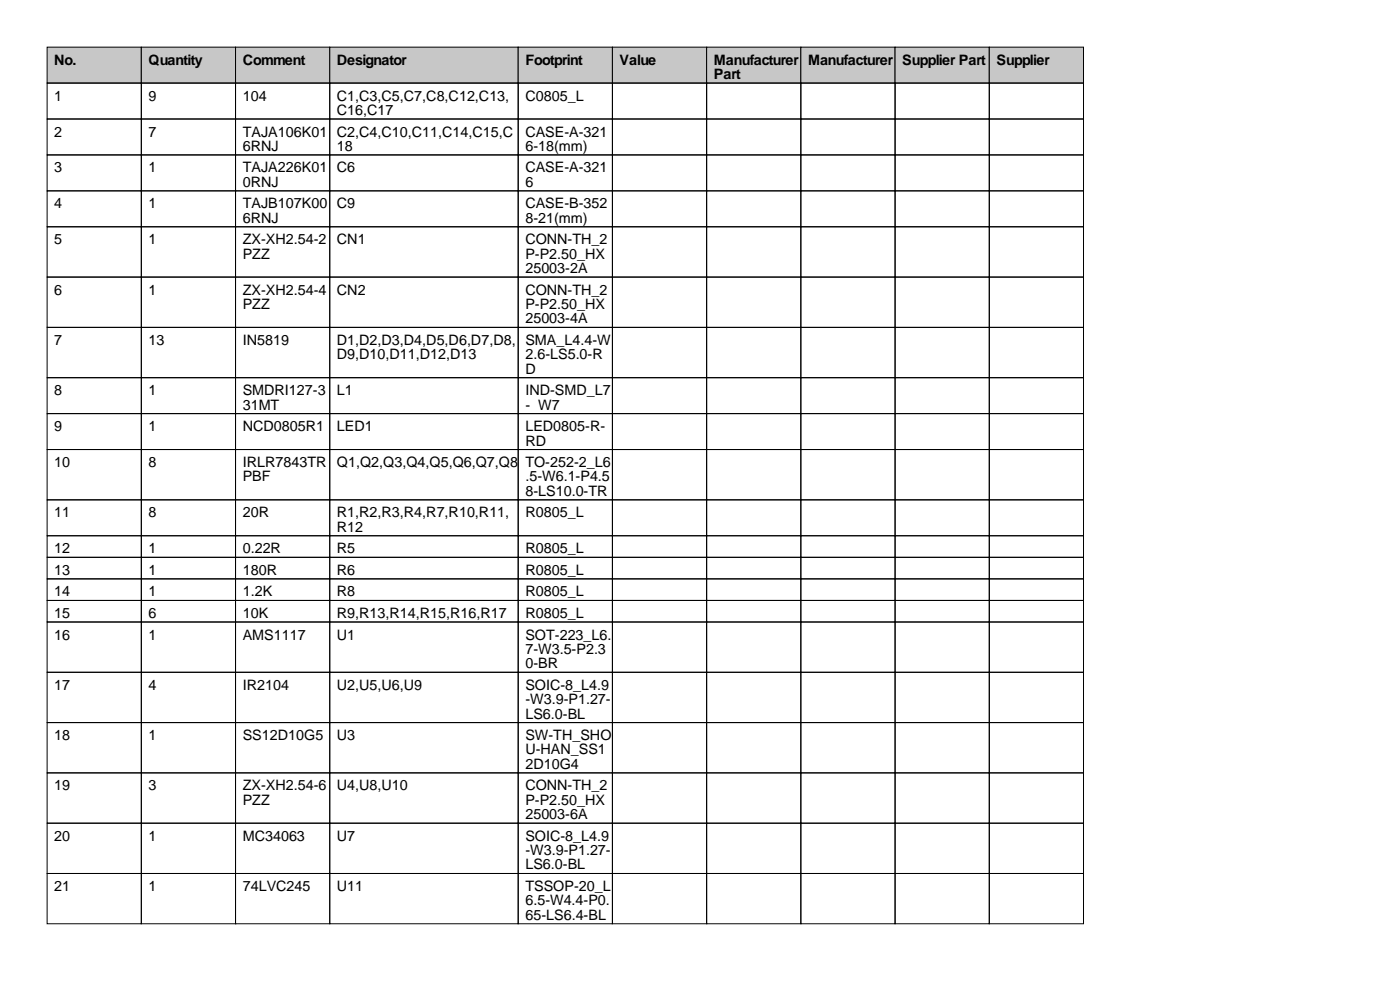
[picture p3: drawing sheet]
<svg xmlns="http://www.w3.org/2000/svg" width="297mm" height="210mm" viewBox="0 0 297 210" stroke-linecap="round" stroke-linejoin="round" font-family="sans-serif">
<defs><g id="words">
<g font-size="3">
<text x="11.5" y="13.7">No.</text>
<text x="31.5" y="13.7">Quantity</text>
<text x="51.5" y="13.7">Comment</text>
<text x="71.5" y="13.7">Designator</text>
<text x="111.5" y="13.7">Footprint</text>
<text x="131.5" y="13.7">Value</text>
<text x="151.5" y="13.7">Manufacturer</text>
<text x="151.5" y="16.8">Part</text>
<text x="171.5" y="13.7">Manufacturer</text>
<text x="191.5" y="13.7">Supplier Part</text>
<text x="211.5" y="13.7">Supplier</text>
<text x="11.5" y="21.3">1</text>
<text x="31.5" y="21.3">9</text>
<text x="51.5" y="21.3">104</text>
<text x="71.5" y="21.3">C1,C3,C5,C7,C8,C12,C13,</text>
<text x="111.5" y="21.3">C0805_L</text>
<text x="11.5" y="29">2</text>
<text x="31.5" y="29">7</text>
<text x="51.5" y="29">TAJA106K01</text>
<text x="71.5" y="24.4">C16,C17</text>
<text x="71.5" y="29">C2,C4,C10,C11,C14,C15,C</text>
<text x="111.5" y="29">CASE-A-321</text>
<text x="51.5" y="32">6RNJ</text>
<text x="71.5" y="32">18</text>
<text x="111.5" y="32">6-18(mm)</text>
<text x="11.5" y="36.6">3</text>
<text x="31.5" y="36.6">1</text>
<text x="51.5" y="36.6">TAJA226K01</text>
<text x="51.5" y="39.6">0RNJ</text>
<text x="71.5" y="36.6">C6</text>
<text x="111.5" y="36.6">CASE-A-321</text>
<text x="111.5" y="39.6">6</text>
<text x="11.5" y="44.2">4</text>
<text x="31.5" y="44.2">1</text>
<text x="51.5" y="44.2">TAJB107K00</text>
<text x="51.5" y="47.2">6RNJ</text>
<text x="71.5" y="44.2">C9</text>
<text x="111.5" y="44.2">CASE-B-352</text>
<text x="111.5" y="47.2">8-21(mm)</text>
<text x="11.5" y="51.8">5</text>
<text x="31.5" y="51.8">1</text>
<text x="51.5" y="51.8">ZX-XH2.54-2</text>
<text x="71.5" y="51.8">CN1</text>
<text x="111.5" y="51.8">CONN-TH_2</text>
<text x="51.5" y="54.9">PZZ</text>
<text x="111.5" y="54.9">P-P2.50_HX</text>
<text x="111.5" y="57.9">25003-2A</text>
<text x="11.5" y="62.5">6</text>
<text x="31.5" y="62.5">1</text>
<text x="51.5" y="62.5">ZX-XH2.54-4</text>
<text x="51.5" y="65.5">PZZ</text>
<text x="71.5" y="62.5">CN2</text>
<text x="111.5" y="62.5">CONN-TH_2</text>
<text x="111.5" y="65.5">P-P2.50_HX</text>
<text x="111.5" y="68.6">25003-4A</text>
<text x="11.5" y="73.2">7</text>
<text x="31.5" y="73.2">13</text>
<text x="51.5" y="73.2">IN5819</text>
<text x="71.5" y="73.2">D1,D2,D3,D4,D5,D6,D7,D8,</text>
<text x="71.5" y="76.2">D9,D10,D11,D12,D13</text>
<text x="111.5" y="73.2">SMA_L4.4-W</text>
<text x="111.5" y="76.2">2.6-LS5.0-R</text>
<text x="11.5" y="83.8">8</text>
<text x="31.5" y="83.8">1</text>
<text x="51.5" y="83.8">SMDRI127-3</text>
<text x="71.5" y="83.8">L1</text>
<text x="111.5" y="79.3">D</text>
<text x="111.5" y="83.8">IND-SMD_L7</text>
<text x="51.5" y="86.9">31MT</text>
<text x="111.5" y="86.9">- W7</text>
<text x="11.5" y="91.4">9</text>
<text x="31.5" y="91.4">1</text>
<text x="51.5" y="91.4">NCD0805R1</text>
<text x="71.5" y="91.4">LED1</text>
<text x="111.5" y="91.4">LED0805-R-</text>
<text x="111.5" y="94.5">RD</text>
<text x="11.5" y="99.1">10</text>
<text x="31.5" y="99.1">8</text>
<text x="51.5" y="99.1">IRLR7843TR</text>
<text x="71.5" y="99.1">Q1,Q2,Q3,Q4,Q5,Q6,Q7,Q8</text>
<text x="111.5" y="99.1">TO-252-2_L6</text>
<text x="51.5" y="102.1">PBF</text>
<text x="111.5" y="102.1">.5-W6.1-P4.5</text>
<text x="111.5" y="105.2">8-LS10.0-TR</text>
<text x="11.5" y="109.7">11</text>
<text x="31.5" y="109.7">8</text>
<text x="51.5" y="109.7">20R</text>
<text x="71.5" y="109.7">R1,R2,R3,R4,R7,R10,R11,</text>
<text x="71.5" y="112.8">R12</text>
<text x="111.5" y="109.7">R0805_L</text>
<text x="11.5" y="117.4">12</text>
<text x="31.5" y="117.4">1</text>
<text x="51.5" y="117.4">0.22R</text>
<text x="71.5" y="117.4">R5</text>
<text x="111.5" y="117.4">R0805_L</text>
<text x="11.5" y="121.9">13</text>
<text x="31.5" y="121.9">1</text>
<text x="51.5" y="121.9">180R</text>
<text x="71.5" y="121.9">R6</text>
<text x="111.5" y="121.9">R0805_L</text>
<text x="11.5" y="126.5">14</text>
<text x="11.5" y="131.1">15</text>
<text x="31.5" y="126.5">1</text>
<text x="31.5" y="131.1">6</text>
<text x="51.5" y="126.5">1.2K</text>
<text x="51.5" y="131.1">10K</text>
<text x="71.5" y="126.5">R8</text>
<text x="71.5" y="131.1">R9,R13,R14,R15,R16,R17</text>
<text x="111.5" y="126.5">R0805_L</text>
<text x="111.5" y="131.1">R0805_L</text>
<text x="11.5" y="135.6">16</text>
<text x="31.5" y="135.6">1</text>
<text x="51.5" y="135.6">AMS1117</text>
<text x="71.5" y="135.6">U1</text>
<text x="111.5" y="135.6">SOT-223_L6.</text>
<text x="111.5" y="138.7">7-W3.5-P2.3</text>
<text x="111.5" y="141.7">0-BR</text>
<text x="11.5" y="146.3">17</text>
<text x="31.5" y="146.3">4</text>
<text x="51.5" y="146.3">IR2104</text>
<text x="71.5" y="146.3">U2,U5,U6,U9</text>
<text x="111.5" y="146.3">SOIC-8_L4.9</text>
<text x="111.5" y="149.4">-W3.9-P1.27-</text>
<text x="111.5" y="152.4">LS6.0-BL</text>
<text x="11.5" y="157">18</text>
<text x="31.5" y="157">1</text>
<text x="51.5" y="157">SS12D10G5</text>
<text x="71.5" y="157">U3</text>
<text x="111.5" y="157">SW-TH_SHO</text>
<text x="111.5" y="160">U-HAN_SS1</text>
<text x="11.5" y="167.6">19</text>
<text x="31.5" y="167.6">3</text>
<text x="51.5" y="167.6">ZX-XH2.54-6</text>
<text x="71.5" y="167.6">U4,U8,U10</text>
<text x="111.5" y="163.1">2D10G4</text>
<text x="111.5" y="167.6">CONN-TH_2</text>
<text x="51.5" y="170.7">PZZ</text>
<text x="111.5" y="170.7">P-P2.50_HX</text>
<text x="111.5" y="173.7">25003-6A</text>
<text x="11.5" y="178.3">20</text>
<text x="31.5" y="178.3">1</text>
<text x="51.5" y="178.3">MC34063</text>
<text x="71.5" y="178.3">U7</text>
<text x="111.5" y="178.3">SOIC-8_L4.9</text>
<text x="111.5" y="181.4">-W3.9-P1.27-</text>
<text x="111.5" y="184.4">LS6.0-BL</text>
<text x="11.5" y="189">21</text>
<text x="31.5" y="189">1</text>
<text x="51.5" y="189">74LVC245</text>
<text x="71.5" y="189">U11</text>
<text x="111.5" y="189">TSSOP-20_L</text>
<text x="111.5" y="192">6.5-W4.4-P0.</text>
<text x="111.5" y="195.1">65-LS6.4-BL</text>
</g>
</g></defs>
<g fill="#c7c7c7" stroke="#000" stroke-width=".21">
<path d="M10 10h20v7.6h-20z"/>
<path d="M30 10h20v7.6h-20z"/>
<path d="M50 10h20v7.6h-20z"/>
<path d="M70 10h40v7.6h-40z"/>
<path d="M110 10h20v7.6h-20z"/>
<path d="M130 10h20v7.6h-20z"/>
<path d="M150 10h20v7.6h-20z"/>
<path d="M170 10h20v7.6h-20z"/>
<path d="M190 10h20v7.6h-20z"/>
<path d="M210 10h20v7.6h-20z"/>
</g>
<g fill="none" stroke="#000" stroke-width=".21">
<path d="M10 17.6h20v7.6h-20zM30 17.6h20v7.6h-20zM50 17.6h20v7.6h-20zM70 17.6h40v7.6h-40zM110 17.6h20v7.6h-20zM130 17.6h20v7.6h-20zM150 17.6h20v7.6h-20zM170 17.6h20v7.6h-20zM190 17.6h20v7.6h-20zM210 17.6h20v7.6h-20zM10 25.2h20v7.7h-20zM10 32.9h20v7.6h-20z"/>
<path d="M30 25.2h20v7.7h-20zM30 32.9h20v7.6h-20zM50 25.2h20v7.7h-20zM50 32.9h20v7.6h-20zM70 25.2h40v7.7h-40zM70 32.9h40v7.6h-40zM110 25.2h20v7.7h-20zM110 32.9h20v7.6h-20zM130 25.2h20v7.7h-20zM130 32.9h20v7.6h-20zM150 25.2h20v7.7h-20zM150 32.9h20v7.6h-20z"/>
<path d="M170 25.2h20v7.7h-20zM170 32.9h20v7.6h-20zM190 25.2h20v7.7h-20zM190 32.9h20v7.6h-20zM210 25.2h20v7.7h-20zM210 32.9h20v7.6h-20zM10 40.5h20v7.6h-20zM10 48.1h20v10.7h-20zM10 58.8h20v10.6h-20zM30 40.5h20v7.6h-20zM30 48.1h20v10.7h-20zM30 58.8h20v10.6h-20z"/>
<path d="M50 40.5h20v7.6h-20zM50 48.1h20v10.7h-20zM50 58.8h20v10.6h-20zM70 40.5h40v7.6h-40zM70 48.1h40v10.7h-40zM70 58.8h40v10.6h-40zM110 40.5h20v7.6h-20zM110 48.1h20v10.7h-20zM110 58.8h20v10.6h-20zM130 40.5h20v7.6h-20zM130 48.1h20v10.7h-20zM130 58.8h20v10.6h-20z"/>
<path d="M150 40.5h20v7.6h-20zM150 48.1h20v10.7h-20zM150 58.8h20v10.6h-20zM170 40.5h20v7.6h-20zM170 48.1h20v10.7h-20zM170 58.8h20v10.6h-20zM190 40.5h20v7.6h-20zM190 48.1h20v10.7h-20zM190 58.8h20v10.6h-20zM210 40.5h20v7.6h-20zM210 48.1h20v10.7h-20zM210 58.8h20v10.6h-20z"/>
<path d="M10 69.4h20v10.7h-20zM30 69.4h20v10.7h-20zM50 69.4h20v10.7h-20zM70 69.4h40v10.7h-40zM110 69.4h20v10.7h-20zM130 69.4h20v10.7h-20zM150 69.4h20v10.7h-20zM170 69.4h20v10.7h-20zM190 69.4h20v10.7h-20zM210 69.4h20v10.7h-20zM10 80.1h20v7.6h-20zM10 87.7h20v7.6h-20z"/>
<path d="M10 95.3h20v10.7h-20zM30 80.1h20v7.6h-20zM30 87.7h20v7.6h-20zM30 95.3h20v10.7h-20zM50 80.1h20v7.6h-20zM50 87.7h20v7.6h-20zM50 95.3h20v10.7h-20zM70 80.1h40v7.6h-40zM70 87.7h40v7.6h-40zM70 95.3h40v10.7h-40zM110 80.1h20v7.6h-20zM110 87.7h20v7.6h-20z"/>
<path d="M110 95.3h20v10.7h-20zM130 80.1h20v7.6h-20zM130 87.7h20v7.6h-20zM130 95.3h20v10.7h-20zM150 80.1h20v7.6h-20zM150 87.7h20v7.6h-20zM150 95.3h20v10.7h-20zM170 80.1h20v7.6h-20zM170 87.7h20v7.6h-20zM170 95.3h20v10.7h-20zM190 80.1h20v7.6h-20zM190 87.7h20v7.6h-20z"/>
<path d="M190 95.3h20v10.7h-20zM210 80.1h20v7.6h-20zM210 87.7h20v7.6h-20zM210 95.3h20v10.7h-20zM10 106h20v7.6h-20zM10 113.6h20v4.6h-20zM10 118.2h20v4.6h-20zM30 106h20v7.6h-20zM30 113.6h20v4.6h-20zM30 118.2h20v4.6h-20zM50 106h20v7.6h-20zM50 113.6h20v4.6h-20z"/>
<path d="M50 118.2h20v4.6h-20zM70 106h40v7.6h-40zM70 113.6h40v4.6h-40zM70 118.2h40v4.6h-40zM110 106h20v7.6h-20zM110 113.6h20v4.6h-20zM110 118.2h20v4.6h-20zM130 106h20v7.6h-20zM130 113.6h20v4.6h-20zM130 118.2h20v4.6h-20zM150 106h20v7.6h-20zM150 113.6h20v4.6h-20z"/>
<path d="M150 118.2h20v4.6h-20zM170 106h20v7.6h-20zM170 113.6h20v4.6h-20zM170 118.2h20v4.6h-20zM190 106h20v7.6h-20zM190 113.6h20v4.6h-20zM190 118.2h20v4.6h-20zM210 106h20v7.6h-20zM210 113.6h20v4.6h-20zM210 118.2h20v4.6h-20zM10 122.8h20v4.5h-20zM10 127.3h20v4.6h-20z"/>
<path d="M10 131.9h20v10.7h-20zM30 122.8h20v4.5h-20zM30 127.3h20v4.6h-20zM30 131.9h20v10.7h-20zM50 122.8h20v4.5h-20zM50 127.3h20v4.6h-20zM50 131.9h20v10.7h-20zM70 122.8h40v4.5h-40zM70 127.3h40v4.6h-40zM70 131.9h40v10.7h-40zM110 122.8h20v4.5h-20zM110 127.3h20v4.6h-20z"/>
<path d="M110 131.9h20v10.7h-20zM130 122.8h20v4.5h-20zM130 127.3h20v4.6h-20zM130 131.9h20v10.7h-20zM150 122.8h20v4.5h-20zM150 127.3h20v4.6h-20zM150 131.9h20v10.7h-20zM170 122.8h20v4.5h-20zM170 127.3h20v4.6h-20zM170 131.9h20v10.7h-20zM190 122.8h20v4.5h-20zM190 127.3h20v4.6h-20z"/>
<path d="M190 131.9h20v10.7h-20zM210 122.8h20v4.5h-20zM210 127.3h20v4.6h-20zM210 131.9h20v10.7h-20zM10 142.6h20v10.7h-20zM10 153.3h20v10.6h-20zM30 142.6h20v10.7h-20zM30 153.3h20v10.6h-20zM50 142.6h20v10.7h-20zM50 153.3h20v10.6h-20zM70 142.6h40v10.7h-40zM70 153.3h40v10.6h-40z"/>
<path d="M110 142.6h20v10.7h-20zM110 153.3h20v10.6h-20zM130 142.6h20v10.7h-20zM130 153.3h20v10.6h-20zM150 142.6h20v10.7h-20zM150 153.3h20v10.6h-20zM170 142.6h20v10.7h-20zM170 153.3h20v10.6h-20zM190 142.6h20v10.7h-20zM190 153.3h20v10.6h-20zM210 142.6h20v10.7h-20zM210 153.3h20v10.6h-20z"/>
<path d="M10 163.9h20v10.7h-20zM10 174.6h20v10.7h-20zM30 163.9h20v10.7h-20zM30 174.6h20v10.7h-20zM50 163.9h20v10.7h-20zM50 174.6h20v10.7h-20zM70 163.9h40v10.7h-40zM70 174.6h40v10.7h-40zM110 163.9h20v10.7h-20zM110 174.6h20v10.7h-20zM130 163.9h20v10.7h-20zM130 174.6h20v10.7h-20z"/>
<path d="M150 163.9h20v10.7h-20zM150 174.6h20v10.7h-20zM170 163.9h20v10.7h-20zM170 174.6h20v10.7h-20zM190 163.9h20v10.7h-20zM190 174.6h20v10.7h-20zM210 163.9h20v10.7h-20zM210 174.6h20v10.7h-20zM10 185.3h20v10.6h-20zM30 185.3h20v10.6h-20zM50 185.3h20v10.6h-20zM70 185.3h40v10.6h-40z"/>
<path d="M110 185.3h20v10.6h-20zM130 185.3h20v10.6h-20zM150 185.3h20v10.6h-20zM170 185.3h20v10.6h-20zM190 185.3h20v10.6h-20zM210 185.3h20v10.6h-20z"/>
</g>
<use href="#words"/>
</svg>
